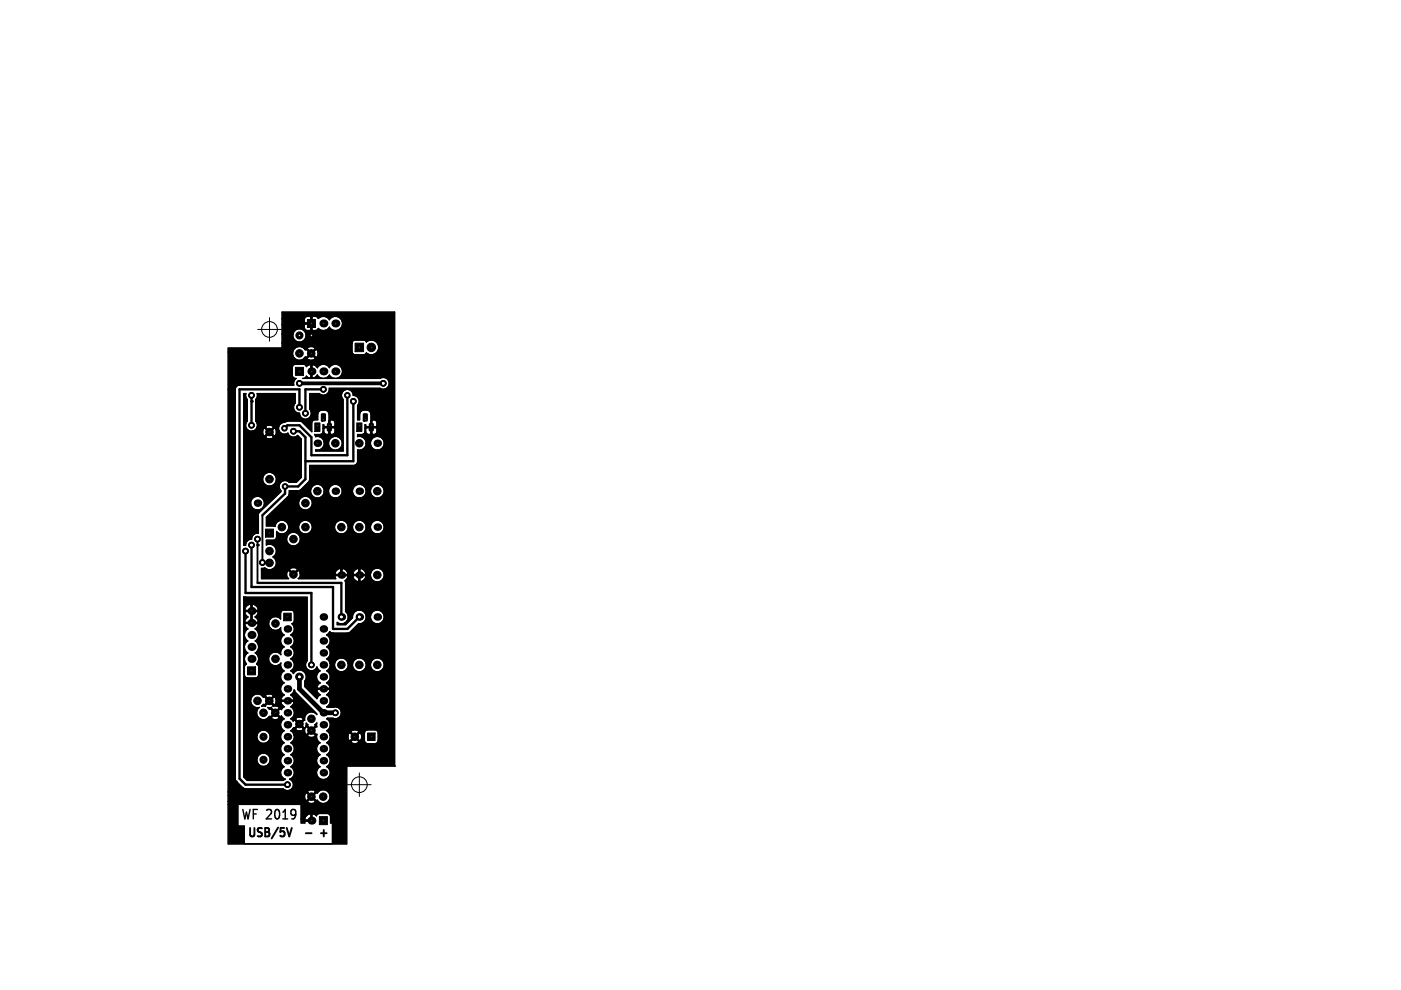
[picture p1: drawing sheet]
<svg xmlns="http://www.w3.org/2000/svg" width="297mm" height="210mm" viewBox="0 0 297 210" stroke-linecap="round" stroke-linejoin="round" font-family="sans-serif">
<path d="M51.5 171.6l.4 2 .4-1.4 .3 1.4 .4-2M53.7 172.6h.6M54.6 171.6h-.9v2M56.5 171.8l.3-.2h.4l.3 .2 .1 .4-.1 .3-1 1.1h1.1M58.5 171.7l.4-.1a1.34 1.34 0 0 1 0 2h-.2a1.43 1.43 0 0 1-.2-1.9zM60 173.6h1M60 172.2l.5-.6v2M62.7 172.5l-.3 .4h-.4l-.3-.4 .2-.8 .5-.1 .2 .2a1.39 1.39 0 0 1-.4 1.8h-.3" fill="none" stroke="#000" stroke-width=".3"/>
<path d="M54.6 114.3v9.3M55.6 109.3v10M53 175.5v1.5l.3 .3h.5l.1-.3v-1.5M55.5 175.6l-.6-.1-.2 .2v.5l.7 .4 .1 .4-.3 .3h-.6M56.2 175.5h.6l.2 .2 .1 .4-.3 .3a.49 .49 0 0 1 .4 .4 .49 .49 0 0 1-.4 .5h-.6zM56.2 176.4h.6M59 175.5l-1.4 2.3M60.3 175.5h-.8l-.1 .9 .3-.2 .5 .1 .1 .3v.6l-.3 .1-.6-.1M60.8 175.5l.5 1.8 .6-1.8M64.8 176.7h1.3M68 176.7h1.3M68.6 176v1.3" fill="none" stroke="#000" stroke-width=".4"/>
<g fill="none" stroke="#000" stroke-width=".21">
<path d="M54.6 69.9h5M57.1 67.4v5M73.7 166.4h5M76.2 163.9v5"/>
<circle cx="57.1" cy="69.9" r="1.67"/>
<circle cx="76.2" cy="166.4" r="1.67"/>
</g>
<path d="M63.5 143.5v2.6l5.1 5h2.5" fill="none" stroke="#000" stroke-width="1"/>
<g fill="#000" stroke="#000" stroke-width=".21">
<path d="M66.7 89.7h1.1v1.8h-1.1z" fill-rule="evenodd"/>
<path d="M48.4 73.8h11.3l.1-.1v-.9h14.8v1.8a.65 .65 0 0 0 .7 .6h1.8l.6-.4 .2 .2a1.56 1.56 0 0 0 2.1-.3 1.56 1.56 0 0 0-.2-2.2 1.56 1.56 0 0 0-2.1 0l-.6-.4h-1.8l-.5 .2-.2 .5h-14.8v-2h2.3a1.41 1.41 0 0 0 1.7 1.7 1.41 1.41 0 0 0 .9-2.2 1.41 1.41 0 0 0-2.4 0l-.2 .5h-2.3v-1.9h4.7v.7l.3 .4 .9 .1 .2-.2v-1.2h-1.2l-.2 .2h-4.7v-1.3h4.7v.7l.2 .2h1.2v-1.2h.3v2.6l.1 .2h.7l.5-.4a1.51 1.51 0 0 0 2.3-.3 1.5 1.5 0 0 0 2.3 .3 1.5 1.5 0 0 0 0-2.3 1.5 1.5 0 0 0-2.3 .4 1.51 1.51 0 0 0-2.3-.3l-.5-.4h-.7l-.1 .2-1.2-.2-.5 .5h-4.7v-1.4h23.9v96.2l-10.2 .1v16.4h-25.1v-8.3h2v4.5h1.4v3.8h18.7v-4.4h-.4l-.1-1.6-.3-.4h-2l-.4 .2-.2 .3-.7-.5-.2 .2v1.4h-1.5v.4h-.9v-.9h.8l.1 .3h1.2v-1.2l-.2-.2-.9 .6-.2 .5h-.8v-3h-15.4v-.7h16.8l.1 .3a1.05 1.05 0 0 0 1.6-.3l-.9-.8-.8 .8h-16.8v-1.2h16.2l.2 1h.2l.8-.8h.4l.8 .8h.3a1.46 1.46 0 0 0 2.2 .3 1.46 1.46 0 0 0 0-2.2 1.46 1.46 0 0 0-2.2 .4l-.3-.1-.8 .8h-.4l-.8-.8-.2 .1-.2 .5h-16.2v-.8h16.8l.8 .8 .9-.8a.97 .97 0 0 0-1.7 0h-16.8v-85.3h1.5v82.5l.2 .6 1.6 1.5 8.4 .1 .1 .1a1.25 1.25 0 0 0 1.9-.4 1.25 1.25 0 0 0-.7-1.8 1.43 1.43 0 0 0 1-1.2 1.43 1.43 0 0 0-.8-1.4 1.42 1.42 0 0 0 .8-1.3 1.42 1.42 0 0 0-.8-1.3 1.42 1.42 0 0 0 .8-1.2 1.42 1.42 0 0 0-.8-1.3 1.35 1.35 0 0 0 .7-1.6h2.9l.1 .3a1.05 1.05 0 0 0 1.6-.3l-.9-.8-.8 .8h-2.9l-.3-.7-.4-.3 .5-.4h.6v.3a1.05 1.05 0 0 0 1.6-.3l-.8-.8-.8 .8h-.6l1.2-1-.8-.8-.3 .2-.4-.4h.9l.8 .8 .8-.8a.97 .97 0 0 0-1.6 0l-1.1-.1a1.43 1.43 0 0 0 .8-1.3 1.43 1.43 0 0 0-.8-1.3l.6-.5 .1-.4-.1-.2h-2.5l-.1 .2 .1 .4 .6 .5-.6 .7-.3-.2-.9 .8 .9 .9 .3-.2 .6 .6-.4 .2a1.44 1.44 0 0 0 .4 2.3 1.42 1.42 0 0 0-.8 1.3 1.42 1.42 0 0 0 .8 1.3 1.42 1.42 0 0 0-.8 1.3 1.42 1.42 0 0 0 .8 1.2 1.42 1.42 0 0 0-.8 1.3 1.42 1.42 0 0 0 .8 1.3 1.43 1.43 0 0 0-.8 1.4 1.43 1.43 0 0 0 1 1.2l-.4 .3h-7.7l-.7-.8v-3.9h2.8a1.41 1.41 0 0 0 1.6 1.7 1.41 1.41 0 0 0 .9-2.2 1.41 1.41 0 0 0-2.3 0l-.2 .5h-2.8v-4.9h2.8a1.41 1.41 0 0 0 1.6 1.7 1.41 1.41 0 0 0 .9-2.2 1.41 1.41 0 0 0-2.3 0l-.2 .5h-2.8v-7.6h1.5a1.44 1.44 0 0 0 1.8 1.7 1.44 1.44 0 0 0-.2 2.1 1.44 1.44 0 0 0 2.1 0h.6l.1 .3a1.05 1.05 0 0 0 1.6-.3l-.8-.8-.9 .8h-.6l.2-.2 .3 .1 .8-.9-.8-.8-.3 .1-.3-.4h.8l-.1 .1 .9 .9 .8-.9-.1-.2-.5-.2-.7 .1v-.2l-.8-.8-.8 .8v.2l-.8-.1 .3-.4 .3 .1 .8-.8h.4l.8 .8 .2-.1a1.05 1.05 0 0 0-.2-1.5l-.8 .8h-.4l-.8-.8h-.3l-.2-.2h.7l.8 .8 .8-.8a.97 .97 0 0 0-1.6 0h-.7l-.2-.2a1.46 1.46 0 0 0-2.2 .9h-1.5v-13.7h.1l.1 .6 .4 .5 .3 .2a1.46 1.46 0 0 0 0 2.5 1.48 1.48 0 0 0-.3 2.4l-.3 .1-.2 .5 .1 1.9 .6 .4h1.7a.65 .65 0 0 0 .6-.6v-1.7l-.4-.6a1.48 1.48 0 0 0-.3-2.4 1.46 1.46 0 0 0 0-2.5 1.46 1.46 0 0 0 0-2.6l.5-.5 .2-.4-.2-.2h-2.6l-.1 .2 .2 .4 .5 .5-.3 .2-.4 .5-.1 .6h-.1v-4.7h.2l.2 .4 .5 .5-.5 .5-.2 .4 .1 .3h1.2v-2.3h.3v2.3l3.5-.1v.6a1.45 1.45 0 0 0 1.1 1.1 1.45 1.45 0 0 0 1.4-.5 1.34 1.34 0 0 0 .8 1.5 1.42 1.42 0 0 0-.8 1.3 1.42 1.42 0 0 0 .8 1.3 1.37 1.37 0 0 0-.7 1.6 1.46 1.46 0 0 0-2.2-.2 1.46 1.46 0 0 0 0 2.2 1.46 1.46 0 0 0 2.2-.2 1.37 1.37 0 0 0 .7 1.6 1.42 1.42 0 0 0-.8 1.3 1.42 1.42 0 0 0 .8 1.3 1.43 1.43 0 0 0-.8 1.3 1.43 1.43 0 0 0 .8 1.2l-.6 .6-.1 .3 .1 .3h2.5l.1-.3-.1-.3-.6-.6 .4-.2 .4-.8 .3 .6 4.4 4.4 .1 .2-.4-.3a1.46 1.46 0 0 0-1.6 0 1.46 1.46 0 0 0-.6 1.5l-.9 .8 .8 .8h.2a1 1 0 0 0 .3 1.4l.8-.8-.8-.8h-.2l.1-.8 .4 .3-.1 .3 .8 .8 .9-.8-.1-.3 .4-.3v.8h-.2l-.8 .8 .8 .8h.2l-.1 .5 .1 .6 .7 .7-.4 .2a1.44 1.44 0 0 0 .4 2.3 1.42 1.42 0 0 0-.8 1.3 1.42 1.42 0 0 0 .8 1.3 1.44 1.44 0 0 0-.4 2.1 1.44 1.44 0 0 0 2.2 0 1.44 1.44 0 0 0-.5-2.1 1.42 1.42 0 0 0 .8-1.3 1.42 1.42 0 0 0-.8-1.3 1.42 1.42 0 0 0 .8-1.2 1.42 1.42 0 0 0-.8-1.3l.4-.3h4.8l.1 .3a1.05 1.05 0 0 0 1.6-.3l-.9-.8-.8 .8h-4.8l.3-.4 .1-.8h3.8l.2 1h.2l.8-.8h.4l.8 .8h.3a1.12 1.12 0 0 0-.2-1.6h1v1.6a.65 .65 0 0 0 .6 .7h1.6l.5-.2 .2-.5v-1.6a.65 .65 0 0 0-.7-.6h-1.8l-.4 .6h-1.1l-.8 .8h-.4l-.8-.8-.2 .1-.2 .5h-3.8l-.4-.8h4.8l.8 .8 .9-.8a.97 .97 0 0 0-1.7 0h-4.8l-.4-.3 .4-.2a1.44 1.44 0 0 0-.4-2.3l.3-.1h1.1a1.24 1.24 0 0 0 1.8-1.2 1.24 1.24 0 0 0-1.8-1.1h-1.1l-.3-.1a1.43 1.43 0 0 0 .8-1.3 1.43 1.43 0 0 0-.8-1.3l.6-.5 .2-.4-.2-.2h-2.5l-.1 .2 .1 .4 .6 .5-.4 .3-.3 .5-2.6-2.5v-1.2a1.45 1.45 0 0 0-.3-2.1 1.45 1.45 0 0 0-2.1 .5l-.6-.6a1.42 1.42 0 0 0 .8-1.2 1.42 1.42 0 0 0-.8-1.3 1.42 1.42 0 0 0 .8-1.3 1.42 1.42 0 0 0-.8-1.2 1.42 1.42 0 0 0 .8-1.3 1.42 1.42 0 0 0-.8-1.3 1.42 1.42 0 0 0 .3-2.4l.3-.1 .2-.5-.1-1.8-.6-.4h-1.6a.65 .65 0 0 0-.6 .6v1.3l-.3-.3a1.46 1.46 0 0 0-2.2 .9h-2.3l.1-.2-.2-.4-.6-.5 .6-.5 .2-.4-.2-.2h-2.6l-.1 .2h-.2v-.7h.2l.1 .2h1.2v-1.2h.3v1.2h1.1a1.08 1.08 0 0 0-1.4-1.2 1.12 1.12 0 0 0-1.3 1h-.2v-2.7l13.4 .1v13.5a1.24 1.24 0 0 0 .3 1.9 1.24 1.24 0 0 0 1.8-.6l.3 .6 .4 .2-.4 .3a1.44 1.44 0 0 0 .4 2.3l-.6 .5-.1 .4 .1 .2h2.5l.2-.2-.2-.4-.6-.5 .4-.3a1.44 1.44 0 0 0-.4-2.3 1.35 1.35 0 0 0 .8-1.5h.9v.6a1.46 1.46 0 0 0 1.8 1.1 1.46 1.46 0 0 0 1.1-1.7h1v.6a1.46 1.46 0 0 0 1.7 1.1 1.46 1.46 0 0 0 1.1-1.7h1v.6a1.46 1.46 0 0 0 2.2 .9 1.46 1.46 0 0 0 0-2.4 1.46 1.46 0 0 0-2.2 .9h-1l-.2-.5a1.46 1.46 0 0 0-1.5-.7 1.46 1.46 0 0 0-1.1 1.2h-1l-.2-.5a1.46 1.46 0 0 0-1.5-.7 1.46 1.46 0 0 0-1.2 1.2h-.9l-.4-.8-.4-.2a1.42 1.42 0 0 0 .8-1.3 1.42 1.42 0 0 0-.8-1.2 1.42 1.42 0 0 0 .8-1.3 1.42 1.42 0 0 0-.8-1.3l.7-.7 .7 .4 3.4-.1 2-2h.3a1.42 1.42 0 0 0 1.3-1.4h.9l.1 .6a1.46 1.46 0 0 0 2.4 .4 1.46 1.46 0 0 0-.4-2.3 1.46 1.46 0 0 0-2.1 1.3h-.9l-.1-.5a1.45 1.45 0 0 0-1.7-.9 1.45 1.45 0 0 0-1 1.6l-1.5 1.5h-1.8v-.6l.3 .3a1.45 1.45 0 0 0 1.8-.6 1.45 1.45 0 0 0-.3-1.9v-6.1l-.2-.5 .4-.3 .3-.5h1l.2 .5 .8 .5 .3-.1v-1.2h.2v1.2a1.02 1.02 0 0 0 1.3-.9l-.1-.3h-2.6l-.1 .3h-1l-.2-.3h-2.5l-.1 .3 .2 .4-8-.1h.3l.1-1h7.4l.1 .2h1.1v-1.1h.3v1.1h1.1l.2-.2h1l.1 .2h1.2v-1.1h.2v1.1l2.3-.2a1.46 1.46 0 0 0 1.7 1.8 1.46 1.46 0 0 0 .9-2.3 1.46 1.46 0 0 0-2.4 0l-.2 .5h-1.1a1.1 1.1 0 0 0-1.4-.9 1.02 1.02 0 0 0-1.3 .9h-1l-.3-.5-.4-.4-.4-.2-.5 .2a1.02 1.02 0 0 0-1.2 .9h-7.4l-.1-.6h-.3l-1 1-1-1a.97 .97 0 0 0 0 1.6l-5.8 .1v-1.9h6l.8 .8 .8-.8a.97 .97 0 0 0-1.6 0h-6v-.3l.8-.1a1.44 1.44 0 0 0 2.1-.2 1.44 1.44 0 0 0-.4-2.1 1.44 1.44 0 0 0 .5-2 1.44 1.44 0 0 0-1.9-.5v-1.1h1.7l.4-.5h2.2v.6a1.46 1.46 0 0 0 2.2 .9 1.46 1.46 0 0 0 0-2.4 1.46 1.46 0 0 0-2.2 .9h-2.2v-1.3l.3 .3a1.46 1.46 0 0 0 1.7 0 1.46 1.46 0 0 0 .6-1.5h2.1v.5a1.46 1.46 0 0 0 1.7 1.2 1.46 1.46 0 0 0 1.2-1.7h4.7v.5a1.46 1.46 0 0 0 1.8 1.2 1.46 1.46 0 0 0 1.1-1.7h1v.5a1.45 1.45 0 0 0 1.5 1.2 1.45 1.45 0 0 0 1.3-1.4h.9l.1 .5a1.46 1.46 0 0 0 2.4 .5 1.46 1.46 0 0 0-.4-2.4 1.46 1.46 0 0 0-2.1 1.4h-.9v-.3a1.46 1.46 0 0 0-1.4-1.2 1.46 1.46 0 0 0-1.4 1.2h-1l-.2-.6a1.46 1.46 0 0 0-1.5-.6 1.46 1.46 0 0 0-1.2 1.2h-4.7l-.2-.6a1.46 1.46 0 0 0-1.5-.6 1.46 1.46 0 0 0-1.2 1.2h-2.1l-.2-.6a1.45 1.45 0 0 0-1.6-.6 1.45 1.45 0 0 0-1.1 1.3l-1.8-.1v-1.8l3.4-3.3h3.4a1.46 1.46 0 0 0 1.7 1.7 1.46 1.46 0 0 0 1-2.2 1.46 1.46 0 0 0-2.5 0l-.2 .5h-3.4l1.4-1.4v-1l4.6-.1a1.45 1.45 0 0 0 1.2 1.7 1.45 1.45 0 0 0 1.6-1.5h.9l.2 .6a1.47 1.47 0 0 0 1.6 .9 1.47 1.47 0 0 0 1.2-1.5h2.1l.1 .6a1.45 1.45 0 0 0 1.8 .8 1.45 1.45 0 0 0 1-1.6h1v.5a1.46 1.46 0 0 0 2.2 1 1.46 1.46 0 0 0 0-2.5 1.46 1.46 0 0 0-2.2 1h-1l-.1-.3a1.47 1.47 0 0 0-1.6-.9 1.47 1.47 0 0 0-1.2 1.4h-2.1l-.1-.5a1.47 1.47 0 0 0-1.7-.9 1.47 1.47 0 0 0-1.2 1.4h-.9v-.2a1.46 1.46 0 0 0-1.4-1.2 1.46 1.46 0 0 0-1.4 1.2h-2.2l1.9-2v-3.2h9.3a.87 .87 0 0 0 .9-1v-2.3h.1a1.43 1.43 0 0 0 1.7-1.4h.9l.1 .5a1.46 1.46 0 0 0 2.4 .5 1.46 1.46 0 0 0-.4-2.4 1.46 1.46 0 0 0-2.1 1.4h-.9v-.3a1.44 1.44 0 0 0-1.8-1.1v-.5h.9a.65 .65 0 0 0 .7-.6v-.6h.1l.1 .9 .4 .3h.4l.2-.2v-1.2h.3v1.2l.1 .2a.7 .7 0 0 0 .9-.5v-.7l-.1-.2h-2.1l-.3 .2v-.9h.1l.2 .4h.9v-1.2h.3v1.2h.9l.1-.1v-.8l-.3-.4-.6-.1-.4 .2v-1.7a1.28 1.28 0 0 0-1.3-.6 1.28 1.28 0 0 0-1 1v1.1h-.5v-3l.2-.2a1.24 1.24 0 0 0 0-1.3 1.24 1.24 0 0 0-1.1-.6 1.24 1.24 0 0 0-1.7-1.3 1.24 1.24 0 0 0-.4 2.1v10.9h-5.9v-.2h.3a1.4 1.4 0 0 0 1.5-1.7h1v.6a1.46 1.46 0 0 0 2.2 .9 1.46 1.46 0 0 0 0-2.4 1.46 1.46 0 0 0-2.2 .9h-1l-.1-.3a1.41 1.41 0 0 0-1.7-.8l-.2-.5h1.1a.65 .65 0 0 0 .7-.6v-.6h.2v.9l.5 .3h.4l.1-.2v-1.2h.3v1.2l.1 .2a.7 .7 0 0 0 .9-.5v-.7l-.1-.2h-2.1l-.3 .2v-.9h.2l.1 .4h.9v-1.2h.3v1.2h.9l.1-.1v-.8l-.3-.4-.6-.1-.4 .2v-1.7a1.28 1.28 0 0 0-1.3-.6 1.28 1.28 0 0 0-1 1v1.1h-.7a.65 .65 0 0 0-.6 .7v1.8l-2.3-2.2h-2.9l-.6 .2a1.26 1.26 0 0 0-1.2 1.7 1.26 1.26 0 0 0 1.9 .6 1.24 1.24 0 0 0 2.1 .5l.8 .8v8.1l-1.1 1.1h-1.5l-.2-.2a1.25 1.25 0 0 0-1.6 .2 1.25 1.25 0 0 0 .1 1.7v.3l-4.8 4.6v4.2h-.4a1.21 1.21 0 0 0-1 1.2 1.18 1.18 0 0 0-1.3 1.3l-.4 .1v-9h1.4a1.46 1.46 0 0 0 2.1 1.3 1.46 1.46 0 0 0 .4-2.4 1.46 1.46 0 0 0-2.4 .5l-.1 .6h-1.4v-5.4h4a1.46 1.46 0 0 0 1.7 1.7 1.46 1.46 0 0 0 1-2.2 1.46 1.46 0 0 0-2.5 0l-.2 .5h-4v-8.7h4.6a.97 .97 0 0 0 1.7 0l-.9-.8-.8 .8h-4.6v-9.2h.4v.7l.3 .6v4.6l-.1 .2a1.25 1.25 0 0 0 0 1.4 1.25 1.25 0 0 0 1.3 .5h2.1l.2 1h.2l.9-.8h.3l.8 .8h.3a1.05 1.05 0 0 0-.3-1.6l-.8 .8h-.3l-.9-.8h-.2l-.2 .6h-2.1l.4-.2 .5-.6h1.8l.8 .8 .9-.8a.97 .97 0 0 0-1.7 0h-1.8l.1-.7-.4-.6v-4.6l.4-.6-.1-.7h8.1v2.1l-.2 .2a1.24 1.24 0 0 0 0 1.3 1.24 1.24 0 0 0 1.1 .6 1.24 1.24 0 0 0 1.7 1.2 1.24 1.24 0 0 0 .4-2v-3.4h2.1a1.24 1.24 0 0 0 1.5 .3 1.24 1.24 0 0 0 .6-1.4h10.8a1.26 1.26 0 0 0 1.9-1 1.26 1.26 0 0 0-1.9-1.1h-16.4h.4l.4-.5 .7 .5 .2-.1v-2.7h.3v2.7l.2 .1 .4-.2 .5-.5 .2 .3a1.51 1.51 0 0 0 2.3-.3 1.5 1.5 0 0 0 2.3 .4 1.5 1.5 0 0 0 0-2.3 1.5 1.5 0 0 0-2.3 .4 1.48 1.48 0 0 0-2.5 0l-.5-.5-.4-.2-.2 .1a.86 .86 0 0 0-1.2 .3l-.2-.3-.5-.2-1.9 .1-.4 .6v1.7a.67 .67 0 0 0 .8 .6 1.2 1.2 0 0 0-.5 1.5l-11.5-.1-.7 .3-.2 .7h-1.5v-8h13.7a1.44 1.44 0 0 0 .7 1.6 1.44 1.44 0 0 0 1.7-.3h.7v.3a1.05 1.05 0 0 0 1.6-.3l-.8-.8-.8 .8h-.7l.2-.2 .3 .1 .8-.9h.4l.8 .9a.97 .97 0 0 0 0-1.7l-.8 .8h-.4l-.8-.8-.3 .1-.2-.3h.7l.8 .9 .8-.9a.97 .97 0 0 0-1.6 0h-.7l-.2-.2a1.46 1.46 0 0 0-2.2 .9h-13.7z" fill-rule="evenodd"/>
<circle cx="63.5" cy="71.1" r=".75"/>
<circle cx="66" cy="71.1" r=".75"/>
<circle cx="53.3" cy="90.2" r=".6"/>
<circle cx="53.3" cy="83.8" r=".6"/>
<circle cx="60.3" cy="90.8" r=".6"/>
<circle cx="62.2" cy="91.4" r=".6"/>
<circle cx="63.5" cy="81.3" r=".6"/>
<circle cx="63.5" cy="86.4" r=".6"/>
<circle cx="64.8" cy="87.6" r=".6"/>
<circle cx="68.6" cy="82.6" r=".6"/>
<circle cx="73.6" cy="83.8" r=".6"/>
<circle cx="74.9" cy="85.1" r=".6"/>
<circle cx="81.3" cy="81.3" r=".6"/>
<circle cx="52.1" cy="116.8" r=".6"/>
<circle cx="53.3" cy="115.6" r=".6"/>
<circle cx="54.6" cy="114.3" r=".6"/>
<circle cx="55.6" cy="119.3" r=".6"/>
<circle cx="60.4" cy="103.1" r=".6"/>
<circle cx="72.4" cy="130.8" r=".6"/>
<circle cx="76.2" cy="130.8" r=".6"/>
<circle cx="63.5" cy="143.5" r=".6"/>
<circle cx="66" cy="141" r=".6"/>
<circle cx="71.1" cy="151.1" r=".6"/>
<circle cx="60.9" cy="166.4" r=".6"/>
</g>
<path d="M63.5 81.3h17.8" fill="none" stroke="#000" stroke-width=".8"/>
<g fill="#000">
<circle cx="53.3" cy="85.1" r=".25"/>
<circle cx="62.2" cy="91.4" r=".25"/>
<circle cx="73.6" cy="83.8" r=".25"/>
<circle cx="53.3" cy="115.6" r=".25"/>
<circle cx="54.6" cy="115.6" r=".25"/>
<circle cx="55.6" cy="119.3" r=".25"/>
<circle cx="66" cy="141" r=".25"/>
<circle cx="60.9" cy="166.4" r=".25"/>
</g>
<path d="M53.3 83.8v6.4M62.2 91.4h1.3l1.3 1.3v8.9l-1.6 1.5h-2.8v1.5l-4.8 4.7M63.5 86.4v-3.8h-12.7v82.5l1.3 1.3h8.8M68.6 82.6h-3.8v5M73.6 83.8v12.7h-7.6v-3.8l-2.5-2.5h-2.6l-.6 .6M74.9 85.1v12.7h-10.1M52.1 116.8v8.9h13.9v15.3M53.3 115.6v8.9h17.3v8.9h3l2.6-2.6M54.6 123.6h17.8v7.2" fill="none" stroke="#000" stroke-width=".5"/>
<g fill="none" stroke="#000" stroke-width=".25">
<path d="M48.4 74.6h13.7M59.8 73.7l-11.4 .1v105.1h25.1v-16.4l10.2-.1M59.8 73.7h.1M59.8 73.7v-7.5h23.9v96.2M59.8 72.8h14.8M59.8 70.8h2.3M59.8 68.9h4.7M59.8 67.6h4.7M62.1 74.6a1.46 1.46 0 0 0 .9 1.7 1.46 1.46 0 0 0 1.7-.6M62.1 74.6a1.45 1.45 0 0 1 1.1-1.1 1.45 1.45 0 0 1 1.5 .7l.3-.1 .8 .8M64.5 75.9h.7M64.5 73.9h.7"/>
<path d="M64.5 68.9l.2-.2h1.2v1.2l-.2 .2-.9-.1-.3-.4zM64.7 75.7h.1M65.2 75.9l.8-.8 .8 .8a1.05 1.05 0 0 1-1.6 .3zM65.2 73.7a1.1 1.1 0 0 1 1.6 .2l-.8 .9-.8-.9zM65.8 74.9l-.8 .9-.3-.1M65.8 74.9h.4M65.9 78.9h.1M65.9 78.6h.1M65.9 67.3v1.2h-1.2l-.2-.2v-.7M65.9 77.4v2.7l-.2 .1-.7-.5-.2 .3-.5 .2M65.9 77.4l-.2-.1-.7 .4-.4-.4-2-.1a.65 .65 0 0 0-.6 .7v1.7a.67 .67 0 0 0 .8 .6 1.2 1.2 0 0 0-.5 1.5h-11.6a.88 .88 0 0 0-.8 .9M65.9 77.4h.3"/>
<path d="M65.9 67.3h.3M65.9 67.3l-.2-.2h-.7l-.5 .5M66.2 67.3v2.6l.1 .2h.7l.5-.5M66.2 77.4v2.7l.2 .1 .4-.2 .5-.5 .7 .6 .4 .1M66.2 77.4l.2-.1 .4 .2 .5 .5a1.48 1.48 0 0 1 2.5 0 1.5 1.5 0 0 1 2.6-.1 1.5 1.5 0 0 1-1.1 2.3M66.2 78.9h.1M66.2 78.6h.1M66.2 68.7h.1M66.2 67.3l.1-.2h.7l.5 .4M66.2 68.5h.1M66.2 74.9l.8-.8a1.05 1.05 0 0 1 .2 1.6l-.2 .1zM67.5 69.6v.1"/>
<path d="M67.5 67.5a1.51 1.51 0 0 1 2.3 .3 1.5 1.5 0 0 1 2.3-.4 1.5 1.5 0 0 1 0 2.3 1.5 1.5 0 0 1-2.3-.3 1.51 1.51 0 0 1-2.3 .3M67.5 67.5h.1M74.6 72.8v1.8a.65 .65 0 0 0 .7 .6h1.8l.6-.4M77.7 72.5h.1M77.7 72.5l-.6-.4h-1.8a.65 .65 0 0 0-.7 .7M77.7 72.5a1.55 1.55 0 0 1 2.2 .1 1.55 1.55 0 0 1 0 2.1 1.55 1.55 0 0 1-2.2 .1M77.7 74.8h.1M48.4 82.6h1.5M49.9 82.6v82.5l.2 .6 1.6 1.5 8.4 .1a1.24 1.24 0 0 0 1.9-.3 1.24 1.24 0 0 0-.6-1.8 1.43 1.43 0 0 0 1-1.2 1.43 1.43 0 0 0-.8-1.4 1.42 1.42 0 0 0 .8-1.3 1.42 1.42 0 0 0-.8-1.3 1.42 1.42 0 0 0 .8-1.2 1.42 1.42 0 0 0-.8-1.3 1.42 1.42 0 0 0 .8-1.3 1.42 1.42 0 0 0-.8-1.3l1.7-1.4-.8-.8-.3 .2-.6-.5a1.43 1.43 0 0 0 .8-1.3 1.43 1.43 0 0 0-.8-1.3l.6-.5 .1-.4-.1-.2h-2.5l-.1 .2 .1 .4 .6 .5-.6 .7-.3-.2-.9 .8 .9 .9 .3-.2 .6 .6a1.42 1.42 0 0 0-.8 1.3 1.42 1.42 0 0 0 .8 1.2 1.42 1.42 0 0 0-.8 1.3 1.42 1.42 0 0 0 .8 1.3 1.42 1.42 0 0 0-.8 1.3 1.42 1.42 0 0 0 .8 1.2 1.42 1.42 0 0 0-.8 1.3 1.42 1.42 0 0 0 .8 1.3 1.43 1.43 0 0 0-.8 1.4 1.43 1.43 0 0 0 1 1.2l-.4 .3h-7.7l-.7-.8v-38.2l13.4 .1v13.5a1.24 1.24 0 0 0 .3 1.9 1.24 1.24 0 0 0 1.8-.6l.3 .6 .4 .2a1.43 1.43 0 0 0-.8 1.3 1.43 1.43 0 0 0 .8 1.3l-.6 .5-.1 .4 .1 .2h2.5l.2-.2-.2-.4-.6-.5a1.43 1.43 0 0 0 .8-1.3 1.43 1.43 0 0 0-.8-1.3 1.42 1.42 0 0 0 .8-1.2 1.42 1.42 0 0 0-.8-1.3 1.42 1.42 0 0 0 .8-1.3 1.42 1.42 0 0 0-.8-1.2 1.42 1.42 0 0 0 .8-1.3 1.42 1.42 0 0 0-.8-1.3l.7-.7 .7 .4 3.4-.1 2-2a1.42 1.42 0 0 0 1.6-1.4M51.7 92.6h4.6M54.5 90.6h1.8M55.7 91.4h-2.6a1.24 1.24 0 0 1-.7-2.1v-4.6a1.12 1.12 0 0 1-.3-1.3h-.4v32.3l.4-.1a1.18 1.18 0 0 1 1.3-1.3 1.21 1.21 0 0 1 1.4-1.2v-3.5"/>
<path d="M55.7 91.4l.2-.6h.2l.9 .8M55.7 91.4l.2 1h.2l.9-.8M56.3 92.6l.8-.8 .9 .8a1.05 1.05 0 0 1-1.6 .3zM56.4 90.3a1.1 1.1 0 0 1 1.6 .3l-.9 .8-.8-.8zM57 91.6h.3M57.3 91.6l.8-.8a1.05 1.05 0 0 1 .3 1.6h-.3zM60.4 89.5h.1M60.9 89.3h.1M63.6 89.3h.1M64.2 80.2h16.4M64.2 80.2h.1M68.5 90.9h.2"/>
<path d="M68.7 93.7h1M68.7 80.2l.4-.1 .7-.6 .7 .6 .5 .1M69.7 90.7v1.2l-.1 .2a.7 .7 0 0 1-.9-.5v-.7M69.7 89.2h.3M70 90.7v1.2l.1 .2a.7 .7 0 0 0 .9-.5v-.7l-.1-.2h-2.1l-.1 .2M70.1 89a.7 .7 0 0 1 .9 .5v.8l-.1 .1h-.9v-1.2zM77.4 90.9h.1M77.6 94h.9M78.6 90.7v1.2l-.2 .2a.7 .7 0 0 1-.9-.5v-.7M78.6 89.2h.3M78.9 90.7v1.2l.1 .2a.7 .7 0 0 0 .9-.5v-.7l-.1-.2h-2.1l-.2 .2M78.9 89.2l.1-.2a.7 .7 0 0 1 .9 .5v.8l-.1 .1h-.9z"/>
<path d="M80.6 82.3h-10.8a1.24 1.24 0 0 1-.6 1.4 1.24 1.24 0 0 1-1.5-.3h-2.1v3.4a1.24 1.24 0 0 1-.4 2 1.24 1.24 0 0 1-1.7-1.2 1.22 1.22 0 0 1-1.2-.7 1.22 1.22 0 0 1 .3-1.4v-2.1h-8.1a1.12 1.12 0 0 1-.3 1.3v4.6a1.24 1.24 0 0 1-.6 2.1M80.6 82.3h.1M80.6 80.2a1.26 1.26 0 0 1 1.9 1.1 1.26 1.26 0 0 1-1.9 1M80.6 80.2h.1M51.7 106.7h1.4M51.7 101.3h4M54.8 109.6h.1M58.6 114h2.2M59.9 106.4h3.4M61.2 111.5a1.45 1.45 0 0 1-.8 1.6 1.45 1.45 0 0 1-1.8-.4v1.2a.65 .65 0 0 1-.6 .6h-1.5v1.1a1.44 1.44 0 0 1 1.9 .5 1.44 1.44 0 0 1-.5 2 1.45 1.45 0 0 1 .7 1.5 1.45 1.45 0 0 1-1.2 1.2M61.2 111.5h2.1M61.3 105l-4.8 4.7v1.8l1.8 .1a1.45 1.45 0 0 1 1.4-1.3 1.45 1.45 0 0 1 1.5 1.2"/>
<path d="M61.3 105v-1h2.3l1.8-1.8 .3-.6-.1-2.9h9.2a.87 .87 0 0 0 1-1v-2.3a1.45 1.45 0 0 0 1.8-1.4 1.45 1.45 0 0 0-1.8-1.4v-.5h.9a.65 .65 0 0 0 .7-.6v-1.5h.1l.2 .4h.9v-1a2.63 2.63 0 0 0-.2-2.2 1.32 1.32 0 0 0-2.1 .7v1.1h-.5v-3a1.22 1.22 0 0 0 .3-1.4 1.22 1.22 0 0 0-1.2-.7 1.24 1.24 0 0 0-1.7-1.3 1.24 1.24 0 0 0-.4 2.1v10.9h-5.9v-.2a1.44 1.44 0 0 0 1.9-1.4 1.44 1.44 0 0 0-1.9-1.4l-.2-.5h1.1a.65 .65 0 0 0 .7-.6v-1.5h.2l.1 .4h.9v-1a2.63 2.63 0 0 0-.2-2.2 1.32 1.32 0 0 0-2.1 .7v1.1h-.7a.65 .65 0 0 0-.6 .7v1.8l-2.3-2.2h-2.9l-.6 .2a1.26 1.26 0 0 0-1.2 1.7 1.26 1.26 0 0 0 1.9 .6 1.24 1.24 0 0 0 2.1 .5l.8 .8v8.1l-1.1 1.1h-1.5a1.24 1.24 0 0 0-1.8-.1 1.24 1.24 0 0 0 .1 1.8v.3l-4.6 4.4-.3 .5 .1 .4M61.3 105h.1M63.3 104h.1M63.3 111.5a1.46 1.46 0 0 0 1.5 1.7 1.46 1.46 0 0 0 1.4-1.7M63.3 111.5a1.46 1.46 0 0 1 1.5-1.2 1.46 1.46 0 0 1 1.4 1.2M63.7 103.9h2.2M65.6 101.7h.1M66.2 111.5h4.7M68.7 104.1h.9M69.6 104.1a1.46 1.46 0 0 0 1.5 1.5 1.46 1.46 0 0 0 1.5-1.5M69.6 104.1a1.46 1.46 0 0 1 1.5-1.4 1.46 1.46 0 0 1 1.5 1.4M70.9 111.5a1.46 1.46 0 0 0 1.5 1.7 1.46 1.46 0 0 0 1.4-1.7"/>
<path d="M70.9 111.5a1.46 1.46 0 0 1 1.5-1.2 1.46 1.46 0 0 1 1.4 1.2M72.6 104.1h2.1M73.8 111.5h1M77.6 103.9h1M77.6 111.8h.9M51.7 134.6h.1M51.7 129.9h.2M51.7 129.2h.2M51.8 134.6l.1 .6 .7 .7a1.46 1.46 0 0 0 0 2.5 1.47 1.47 0 0 0-.3 2.4M51.8 134.6l.1-.6 .7-.7-.5-.5-.2-.4 .1-.2h2.6l.2 .2-.2 .4-.5 .5a1.46 1.46 0 0 1 0 2.6 1.46 1.46 0 0 1 0 2.5 1.47 1.47 0 0 1 .3 2.4M51.9 129.9l.1-.2h2.6l.2 .2-.2 .4-.6 .5 .6 .5 .2 .4-.2 .3M52 126.6h.1"/>
<path d="M53.2 128.2v1.2h-1.2l-.1-.2M53.2 129.7v2.3h-1.2l-.1-.3 .2-.4 .5-.5-.5-.5-.2-.4M53.2 128.2h.3M53.2 128.2a1.12 1.12 0 0 0-1.3 1M53.5 128.2a.99 .99 0 0 1 1.1 1.2h-1.1zM53.5 129.7v2.3l3.5-.1M55.4 120.8h6M56.9 120.8l-.7-.4-.8 .1v2.2l5.8-.1a1.05 1.05 0 0 1-.2-1.6h.2l1 1 1-1a1.05 1.05 0 0 1 .3 1.6h-.3l8 .1-.2-.4 .1-.3h2.5l.2 .3M57 131.9a1.44 1.44 0 0 1 1-1.1 1.44 1.44 0 0 1 1.5 .5v-1.3a.65 .65 0 0 1 .6-.6h1.6a.65 .65 0 0 1 .7 .6l-.1 1.9-.4 .3a1.42 1.42 0 0 1-.3 2.4 1.42 1.42 0 0 1 .8 1.3 1.42 1.42 0 0 1-.8 1.3 1.42 1.42 0 0 1 .8 1.2 1.42 1.42 0 0 1-.8 1.3 1.42 1.42 0 0 1 .8 1.3 1.42 1.42 0 0 1-.8 1.2l.6 .6a1.45 1.45 0 0 1 2.1-.5 1.45 1.45 0 0 1 .3 2.1v1.2l2.6 2.5 .3-.5 .4-.3-.6-.5-.1-.4 .1-.2h2.5l.2 .2-.2 .4-.6 .5a1.43 1.43 0 0 1 .8 1.3 1.43 1.43 0 0 1-.8 1.3l.3 .1h1.1a1.24 1.24 0 0 1 1.8 1.1 1.24 1.24 0 0 1-1.8 1.2h-1.1l-.3 .1a1.42 1.42 0 0 1 .8 1.3 1.42 1.42 0 0 1-.8 1.2l.4 .3M57 131.9a1.45 1.45 0 0 0 .8 1.6 1.45 1.45 0 0 0 1.7-.4 1.34 1.34 0 0 0 .8 1.5 1.42 1.42 0 0 0-.8 1.3 1.42 1.42 0 0 0 .8 1.3 1.37 1.37 0 0 0-.7 1.6 1.46 1.46 0 0 0-2.2-.2 1.46 1.46 0 0 0 0 2.2 1.46 1.46 0 0 0 2.2-.2 1.37 1.37 0 0 0 .7 1.6 1.42 1.42 0 0 0-.8 1.3 1.42 1.42 0 0 0 .8 1.3 1.43 1.43 0 0 0-.8 1.3 1.43 1.43 0 0 0 .8 1.2l-.6 .6-.1 .3 .1 .3h2.5l.1-.3-.1-.3-.6-.6 .4-.2 .4-.8v.2M61.5 120.5a1.1 1.1 0 0 1 1.5 .3l-.8 .8-.8-.8zM62 121.8h.1"/>
<path d="M62.4 121.8h.1M63.6 121.6h7.4M70.5 134.2h.1M72.2 120.7v1.1h-1.1l-.1-.2M72.2 122v.1M72.2 120.7h.3M72.2 120.7a1.02 1.02 0 0 0-1.2 .9M72.5 120.7v1.1h1.1l.2-.2M72.5 122v.1M72.5 120.7a1.02 1.02 0 0 1 1.3 .9M73.7 134.2h.1M73.8 122.3l-.3 .5-.4 .3 .2 .5v6.1a1.44 1.44 0 0 1 .2 2 1.44 1.44 0 0 1-2 .2v.6h1.8l1.5-1.5a1.45 1.45 0 0 1 1.3-1.6 1.45 1.45 0 0 1 1.5 1.4"/>
<path d="M73.8 122.3h1M73.8 121.6h1M76.1 122v1.2a1.02 1.02 0 0 1-1.3-.9M76.1 120.7v1.1h-1.2l-.1-.2M76.1 120.7h.2M76.1 120.7a1.02 1.02 0 0 0-1.3 .9M76.3 122v1.2a1.02 1.02 0 0 0 1.3-.9l-.1-.3h-2.6l-.1 .3M76.3 120.7a1.02 1.02 0 0 1 1.3 .9l-.1 .2h-1.2zM77.5 121.6h1.1M77.6 130.8h.9M51.7 155.9h2.8M51.7 148.3h1.5"/>
<path d="M52.3 140.8h.1M52.3 140.8l-.3 .1-.2 .5v1.7a.65 .65 0 0 0 .7 .6h1.7a.65 .65 0 0 0 .6-.6v-1.7l-.2-.5-.2-.1M53.2 148.3a1.44 1.44 0 0 0 1.8 1.7 1.45 1.45 0 0 0-.1 2.2 1.45 1.45 0 0 0 2.2-.3M53.2 148.3a1.45 1.45 0 0 1 1.1-1.2 1.45 1.45 0 0 1 1.5 .7h.3l.8 .8M54.4 140.8h.1M55.6 147.6h.7M56.3 147.3a1.1 1.1 0 0 1 1.6 .3l-.8 .8-.8-.8zM56.9 152.1h.6M56.9 148.6l-.8 .8-.3-.1-.3 .4 .8 .1v-.2l.8-.8 .8 .8v.2a1.01 1.01 0 0 1 1.3 .3l-.8 .9-.9-.9 .1-.1h-.8l.3 .4M56.9 148.6h.4M57.1 151.9h.1M57.1 150.4l.3-.1 .8 .8-.8 .9-.3-.1"/>
<path d="M57.1 150.4h.1M58.1 147.8a1.05 1.05 0 0 1 .2 1.5l-.2 .1-.8-.8zM58.4 151.3l.8 .8a1.05 1.05 0 0 1-1.6 .3l-.1-.3zM60.8 148.4v.1M60.8 148.7h.1M61.1 148.4v.1M61.1 148.7h.1M61.8 152.5h.9M62.1 154.5h.6M62.3 155.9h2.9M62.4 146.5h.1M62.4 146.5l4.7 4.8 .1 .2a1.45 1.45 0 0 0-1.8-.4 1.45 1.45 0 0 0-.8 1.6"/>
<path d="M62.7 152.3a1.1 1.1 0 0 1 1.6 .2l-.8 .8-.8-.8zM63.5 153.7l.8 .8a1.05 1.05 0 0 1-1.6 .3v-.3zM64.6 152.7h.1M64.6 152.7l-.9 .8 .8 .8h.2a1 1 0 0 0 .3 1.4l.8-.8-.8-.8h-.2l.1-.8 .4 .3-.1 .3 .8 .8 .9-.8-.1-.3M66 155.1l.9 .8a1.05 1.05 0 0 1-1.6 .3l-.1-.3zM66.8 153.6l.4-.3v.8h-.2l-.8 .8 .8 .8h.2a1.41 1.41 0 0 0 .7 1.8 1.42 1.42 0 0 0-.8 1.3 1.42 1.42 0 0 0 .8 1.2 1.42 1.42 0 0 0-.8 1.3 1.42 1.42 0 0 0 .8 1.3 1.44 1.44 0 0 0-.4 2.1 1.44 1.44 0 0 0 2.2 0 1.44 1.44 0 0 0-.5-2.1 1.42 1.42 0 0 0 .8-1.3 1.42 1.42 0 0 0-.8-1.3 1.42 1.42 0 0 0 .8-1.2 1.42 1.42 0 0 0-.8-1.3 1.43 1.43 0 0 0 .4-2.3M66.8 153.6h.1M68.4 145.9h.1M68.4 146.2h.1M68.7 145.9h.1M68.7 146.2h.1M69.6 157.2h4.8"/>
<path d="M69.6 155.2h4.8M70 140.7h.9M70 156h3.8M70.9 140.7a1.46 1.46 0 0 0 1.5 1.7 1.46 1.46 0 0 0 1.4-1.7M70.9 140.7a1.46 1.46 0 0 1 1.5-1.2 1.46 1.46 0 0 1 1.4 1.2M73.8 156l.2 1h.2l.8-.8M73.8 156l.2-.5 .2-.1 .8 .8M73.8 140.7h1M74.5 155a1.1 1.1 0 0 1 1.6 .2l-.9 .8-.8-.8zM74.8 140.7a1.46 1.46 0 0 0 1.4 1.7 1.46 1.46 0 0 0 1.4-1.7M74.8 140.7a1.46 1.46 0 0 1 1.4-1.2 1.46 1.46 0 0 1 1.4 1.2M75 156.2h.4"/>
<path d="M75.2 156.4l.9 .8a1.05 1.05 0 0 1-1.6 .3l-.1-.3zM76.2 155.4a1.05 1.05 0 0 1 .3 1.6h-.3l-.8-.8zM76.3 155.4h1M77.5 155l.4-.2h1.6a.65 .65 0 0 1 .7 .6v1.6a.65 .65 0 0 1-.7 .7h-1.6a.65 .65 0 0 1-.6-.7v-1.6zM77.6 140.7h1M48.4 170.6h15.4v3.9h.9v-.4h1.5v-1.4l.2-.2 .7 .5 .4-.5h1.9a.65 .65 0 0 1 .7 .6v1.4h.4v4.4h-18.7v-3.8h-1.4v-4.5M48.4 169.9h16.8M48.4 168.7h16.2M48.4 167.9h16.8M50.1 165.7h.1M51.5 167.1h.1M51.7 160.8h2.8"/>
<path d="M52 167.3h.1M63.8 173.6h.8M64.6 168.7l.2-.5 .2-.1 .8 .8M64.6 168.7l.2 1h.2l.8-.8M64.8 173.1l.9-.6 .2 .2v1.2h-1.2l-.1-.3zM65.3 167.7a1.1 1.1 0 0 1 1.6 .2l-.9 .8-.8-.8zM65.8 168.9h.4M65.9 174.1h.1M66 169.1l.9 .8a1.05 1.05 0 0 1-1.6 .3l-.1-.3zM66.2 173.9h.1M66.2 168.9l.8-.8 .3 .1a1.46 1.46 0 0 1 2.2-.4 1.46 1.46 0 0 1 0 2.2 1.46 1.46 0 0 1-2.2-.3M66.2 168.9l.8 .8h.3"/>
<path d="M67.3 169.7h.1M83.7 162.4h.1"/>
<circle cx="63.5" cy="71.1" r="1.41"/>
<circle cx="71.1" cy="94" r="1.46"/>
<circle cx="80" cy="94" r="1.46"/>
<circle cx="54.6" cy="106.7" r="1.46"/>
<circle cx="57.1" cy="101.6" r="1.46"/>
<circle cx="62.2" cy="114.3" r="1.46"/>
<circle cx="64.8" cy="106.7" r="1.46"/>
<circle cx="67.3" cy="104.1" r="1.46"/>
<circle cx="76.2" cy="111.8" r="1.46"/>
<circle cx="76.2" cy="104.1" r="1.46"/>
<circle cx="80" cy="104.1" r="1.46"/>
<circle cx="80" cy="111.8" r="1.46"/>
<circle cx="80" cy="121.9" r="1.46"/>
<circle cx="80" cy="130.8" r="1.46"/>
<circle cx="55.9" cy="156.2" r="1.41"/>
<circle cx="80" cy="141" r="1.46"/>
<circle cx="55.9" cy="161.1" r="1.41"/>
</g>
<circle cx="67.3" cy="90.2" r=".17" fill="#fff" stroke="#000" stroke-width=".21"/>
<path d="M69.6 89.9h.5v1.3h-.5z" fill-rule="evenodd" fill="#000" stroke="#000" stroke-width=".55"/>
<circle cx="69.8" cy="90.2" r=".17" fill="#fff" stroke="#000" stroke-width=".21"/>
<path d="M68.3 87.9h.5v1.2h-.5z" fill-rule="evenodd" fill="#000" stroke="#000" stroke-width=".55"/>
<circle cx="68.6" cy="88.9" r=".17" fill="#fff" stroke="#000" stroke-width=".21"/>
<path d="M75.6 89.7h1.1v1.8h-1.1z" fill-rule="evenodd" fill="#000" stroke="#000" stroke-width=".21"/>
<circle cx="76.2" cy="90.2" r=".17" fill="#fff" stroke="#000" stroke-width=".21"/>
<path d="M78.5 89.9h.5v1.3h-.5z" fill-rule="evenodd" fill="#000" stroke="#000" stroke-width=".55"/>
<circle cx="78.7" cy="90.2" r=".17" fill="#fff" stroke="#000" stroke-width=".21"/>
<path d="M77.2 87.9h.5v1.2h-.5z" fill-rule="evenodd" fill="#000" stroke="#000" stroke-width=".55"/>
<circle cx="77.5" cy="88.9" r=".17" fill="#fff" stroke="#000" stroke-width=".21"/>
<circle cx="59.8" cy="111.8" r=".8" fill="#000" stroke="#000" stroke-width=".21"/>
<circle cx="59.8" cy="111.8" r=".17" fill="#fff" stroke="#000" stroke-width=".21"/>
<circle cx="64.8" cy="111.8" r=".8" fill="#000" stroke="#000" stroke-width=".21"/>
<circle cx="64.8" cy="111.8" r=".17" fill="#fff" stroke="#000" stroke-width=".21"/>
<circle cx="57.1" cy="119.3" r=".8" fill="#000" stroke="#000" stroke-width=".21"/>
<circle cx="57.1" cy="119.3" r=".17" fill="#fff" stroke="#000" stroke-width=".21"/>
<circle cx="57.1" cy="116.8" r=".8" fill="#000" stroke="#000" stroke-width=".21"/>
<circle cx="57.1" cy="116.8" r=".17" fill="#fff" stroke="#000" stroke-width=".21"/>
<path d="M77.9 155.4h1.6v1.6h-1.6z" fill-rule="evenodd" fill="#000" stroke="#000" stroke-width=".21"/>
<circle cx="78.7" cy="156.2" r=".17" fill="#fff" stroke="#000" stroke-width=".21"/>
<circle cx="75.2" cy="156.2" r=".8" fill="#000" stroke="#000" stroke-width=".21"/>
<circle cx="75.2" cy="156.2" r=".17" fill="#fff" stroke="#000" stroke-width=".21"/>
<circle cx="62.2" cy="114.3" r=".8" fill="#000" stroke="#000" stroke-width=".21"/>
<circle cx="62.2" cy="114.3" r=".17" fill="#fff" stroke="#000" stroke-width=".21"/>
<circle cx="62.2" cy="121.8" r=".8" fill="#000" stroke="#000" stroke-width=".21"/>
<circle cx="62.2" cy="121.8" r=".17" fill="#fff" stroke="#000" stroke-width=".21"/>
<circle cx="58.4" cy="132.2" r=".8" fill="#000" stroke="#000" stroke-width=".21"/>
<circle cx="58.4" cy="132.2" r=".17" fill="#fff" stroke="#000" stroke-width=".21"/>
<circle cx="58.4" cy="139.7" r=".8" fill="#000" stroke="#000" stroke-width=".21"/>
<circle cx="58.4" cy="139.7" r=".18" fill="#fff" stroke="#000" stroke-width=".21"/>
<circle cx="63.5" cy="153.5" r=".8" fill="#000" stroke="#000" stroke-width=".21"/>
<circle cx="63.5" cy="153.5" r=".17" fill="#fff" stroke="#000" stroke-width=".21"/>
<circle cx="63.5" cy="143.5" r=".8" fill="#000" stroke="#000" stroke-width=".21"/>
<circle cx="63.5" cy="143.5" r=".17" fill="#fff" stroke="#000" stroke-width=".21"/>
<circle cx="57.1" cy="91.6" r=".8" fill="#000" stroke="#000" stroke-width=".21"/>
<circle cx="57.1" cy="91.6" r=".17" fill="#fff" stroke="#000" stroke-width=".21"/>
<circle cx="57.1" cy="101.6" r=".8" fill="#000" stroke="#000" stroke-width=".21"/>
<circle cx="57.1" cy="101.6" r=".17" fill="#fff" stroke="#000" stroke-width=".21"/>
<circle cx="66" cy="174" r=".85" fill="#000"/>
<circle cx="66" cy="174" r=".17" fill="#fff" stroke="#000" stroke-width=".21"/>
<path d="M67.7 173.1h1.7v1.7h-1.7z" fill-rule="evenodd" fill="#000" stroke="#000" stroke-width=".21"/>
<circle cx="68.6" cy="174" r=".17" fill="#fff" stroke="#000" stroke-width=".21"/>
<circle cx="66" cy="154.9" r=".8" fill="#000" stroke="#000" stroke-width=".21"/>
<circle cx="66" cy="154.9" r=".18" fill="#fff" stroke="#000" stroke-width=".21"/>
<circle cx="66" cy="152.4" r=".8" fill="#000" stroke="#000" stroke-width=".21"/>
<circle cx="66" cy="152.4" r=".18" fill="#fff" stroke="#000" stroke-width=".21"/>
<circle cx="58.4" cy="151.1" r=".8" fill="#000" stroke="#000" stroke-width=".21"/>
<circle cx="58.4" cy="151.1" r=".17" fill="#fff" stroke="#000" stroke-width=".21"/>
<circle cx="55.9" cy="151.1" r=".8" fill="#000" stroke="#000" stroke-width=".21"/>
<circle cx="55.9" cy="151.1" r=".17" fill="#fff" stroke="#000" stroke-width=".21"/>
<circle cx="54.6" cy="148.6" r=".8" fill="#000" stroke="#000" stroke-width=".21"/>
<circle cx="54.6" cy="148.6" r=".17" fill="#fff" stroke="#000" stroke-width=".21"/>
<circle cx="57.1" cy="148.6" r=".8" fill="#000" stroke="#000" stroke-width=".21"/>
<circle cx="57.1" cy="148.6" r=".17" fill="#fff" stroke="#000" stroke-width=".21"/>
<circle cx="63.5" cy="74.9" r=".8" fill="#000" stroke="#000" stroke-width=".21"/>
<circle cx="63.5" cy="74.9" r=".17" fill="#fff" stroke="#000" stroke-width=".21"/>
<circle cx="66" cy="74.9" r=".8" fill="#000" stroke="#000" stroke-width=".21"/>
<circle cx="66" cy="74.9" r=".17" fill="#fff" stroke="#000" stroke-width=".21"/>
<circle cx="66" cy="168.9" r=".8" fill="#000" stroke="#000" stroke-width=".21"/>
<circle cx="66" cy="168.9" r=".17" fill="#fff" stroke="#000" stroke-width=".21"/>
<circle cx="68.5" cy="168.9" r=".8" fill="#000" stroke="#000" stroke-width=".21"/>
<circle cx="68.5" cy="168.9" r=".17" fill="#fff" stroke="#000" stroke-width=".21"/>
<circle cx="71.1" cy="68.6" r=".85" fill="#000"/>
<circle cx="71.1" cy="68.6" r=".17" fill="#fff" stroke="#000" stroke-width=".21"/>
<circle cx="68.6" cy="68.6" r=".85" fill="#000"/>
<circle cx="68.6" cy="68.6" r=".17" fill="#fff" stroke="#000" stroke-width=".21"/>
<path d="M65.2 67.7h1.7v1.7h-1.7z" fill-rule="evenodd" fill="#000" stroke="#000" stroke-width=".21"/>
<circle cx="66" cy="68.6" r=".17" fill="#fff" stroke="#000" stroke-width=".21"/>
<path d="M52.5 141.4h1.7v1.7h-1.7z" fill-rule="evenodd" fill="#000" stroke="#000" stroke-width=".21"/>
<circle cx="53.3" cy="142.2" r=".18" fill="#fff" stroke="#000" stroke-width=".21"/>
<circle cx="53.3" cy="139.7" r=".85" fill="#000"/>
<circle cx="53.3" cy="139.7" r=".18" fill="#fff" stroke="#000" stroke-width=".21"/>
<circle cx="53.3" cy="137.2" r=".85" fill="#000"/>
<circle cx="53.3" cy="137.2" r=".18" fill="#fff" stroke="#000" stroke-width=".21"/>
<circle cx="53.3" cy="134.6" r=".85" fill="#000"/>
<circle cx="53.3" cy="134.6" r=".18" fill="#fff" stroke="#000" stroke-width=".21"/>
<circle cx="53.3" cy="132.1" r=".85" fill="#000"/>
<circle cx="53.3" cy="132.1" r=".17" fill="#fff" stroke="#000" stroke-width=".21"/>
<circle cx="53.3" cy="129.5" r=".85" fill="#000"/>
<circle cx="53.3" cy="129.5" r=".17" fill="#fff" stroke="#000" stroke-width=".21"/>
<circle cx="72.4" cy="130.8" r=".8" fill="#000"/>
<circle cx="72.4" cy="130.8" r=".17" fill="#fff" stroke="#000" stroke-width=".21"/>
<circle cx="72.4" cy="141" r=".8" fill="#000" stroke="#000" stroke-width=".21"/>
<circle cx="72.4" cy="141" r=".17" fill="#fff" stroke="#000" stroke-width=".21"/>
<circle cx="76.2" cy="130.8" r=".8" fill="#000"/>
<circle cx="76.2" cy="130.8" r=".17" fill="#fff" stroke="#000" stroke-width=".21"/>
<circle cx="76.2" cy="141" r=".8" fill="#000" stroke="#000" stroke-width=".21"/>
<circle cx="76.2" cy="141" r=".17" fill="#fff" stroke="#000" stroke-width=".21"/>
<circle cx="80" cy="141" r=".8" fill="#000" stroke="#000" stroke-width=".21"/>
<circle cx="80" cy="141" r=".17" fill="#fff" stroke="#000" stroke-width=".21"/>
<circle cx="80" cy="130.8" r=".8" fill="#000"/>
<circle cx="80" cy="130.8" r=".17" fill="#fff" stroke="#000" stroke-width=".21"/>
<circle cx="64.8" cy="106.7" r=".8" fill="#000" stroke="#000" stroke-width=".21"/>
<circle cx="64.8" cy="106.7" r=".17" fill="#fff" stroke="#000" stroke-width=".21"/>
<circle cx="54.6" cy="106.7" r=".8" fill="#000"/>
<circle cx="54.6" cy="106.7" r=".17" fill="#fff" stroke="#000" stroke-width=".21"/>
<circle cx="72.4" cy="121.9" r=".8" fill="#000"/>
<circle cx="72.4" cy="121.9" r=".17" fill="#fff" stroke="#000" stroke-width=".21"/>
<circle cx="72.4" cy="111.8" r=".8" fill="#000" stroke="#000" stroke-width=".21"/>
<circle cx="72.4" cy="111.8" r=".17" fill="#fff" stroke="#000" stroke-width=".21"/>
<circle cx="80" cy="121.9" r=".8" fill="#000" stroke="#000" stroke-width=".21"/>
<circle cx="80" cy="121.9" r=".17" fill="#fff" stroke="#000" stroke-width=".21"/>
<circle cx="80" cy="111.8" r=".8" fill="#000"/>
<circle cx="80" cy="111.8" r=".17" fill="#fff" stroke="#000" stroke-width=".21"/>
<circle cx="76.2" cy="111.8" r=".8" fill="#000" stroke="#000" stroke-width=".21"/>
<circle cx="76.2" cy="111.8" r=".17" fill="#fff" stroke="#000" stroke-width=".21"/>
<circle cx="76.2" cy="121.9" r=".8" fill="#000"/>
<circle cx="76.2" cy="121.9" r=".17" fill="#fff" stroke="#000" stroke-width=".21"/>
<circle cx="71.1" cy="104.1" r=".8" fill="#000"/>
<circle cx="71.1" cy="104.1" r=".17" fill="#fff" stroke="#000" stroke-width=".21"/>
<circle cx="71.1" cy="94" r=".8" fill="#000" stroke="#000" stroke-width=".21"/>
<circle cx="71.1" cy="94" r=".17" fill="#fff" stroke="#000" stroke-width=".21"/>
<circle cx="67.3" cy="94" r=".8" fill="#000"/>
<circle cx="67.3" cy="94" r=".17" fill="#fff" stroke="#000" stroke-width=".21"/>
<circle cx="67.3" cy="104.1" r=".8" fill="#000" stroke="#000" stroke-width=".21"/>
<circle cx="67.3" cy="104.1" r=".17" fill="#fff" stroke="#000" stroke-width=".21"/>
<circle cx="76.2" cy="94" r=".8" fill="#000" stroke="#000" stroke-width=".21"/>
<circle cx="76.2" cy="94" r=".17" fill="#fff" stroke="#000" stroke-width=".21"/>
<circle cx="76.2" cy="104.1" r=".8" fill="#000"/>
<circle cx="76.2" cy="104.1" r=".17" fill="#fff" stroke="#000" stroke-width=".21"/>
<circle cx="80" cy="104.1" r=".8" fill="#000" stroke="#000" stroke-width=".21"/>
<circle cx="80" cy="104.1" r=".17" fill="#fff" stroke="#000" stroke-width=".21"/>
<circle cx="80" cy="94" r=".8" fill="#000"/>
<circle cx="80" cy="94" r=".17" fill="#fff" stroke="#000" stroke-width=".21"/>
<path d="M56.3 112.2h1.7v1.7h-1.7z" fill-rule="evenodd" fill="#000" stroke="#000" stroke-width=".21"/>
<circle cx="57.1" cy="113" r=".17" fill="#fff" stroke="#000" stroke-width=".21"/>
<path d="M60.1 130h1.6v1.6h-1.6z" fill-rule="evenodd" fill="#000" stroke="#000" stroke-width=".21"/>
<circle cx="60.9" cy="130.8" r=".17" fill="#fff" stroke="#000" stroke-width=".21"/>
<circle cx="68.6" cy="163.8" r=".8" fill="#000"/>
<circle cx="68.6" cy="163.8" r=".17" fill="#fff" stroke="#000" stroke-width=".21"/>
<circle cx="60.9" cy="133.4" r=".8" fill="#000"/>
<circle cx="60.9" cy="133.4" r=".17" fill="#fff" stroke="#000" stroke-width=".21"/>
<circle cx="68.6" cy="161.3" r=".8" fill="#000"/>
<circle cx="68.6" cy="161.3" r=".17" fill="#fff" stroke="#000" stroke-width=".21"/>
<circle cx="60.9" cy="135.9" r=".8" fill="#000"/>
<circle cx="60.9" cy="135.9" r=".17" fill="#fff" stroke="#000" stroke-width=".21"/>
<circle cx="68.6" cy="158.8" r=".8" fill="#000"/>
<circle cx="68.6" cy="158.8" r=".17" fill="#fff" stroke="#000" stroke-width=".21"/>
<circle cx="60.9" cy="138.4" r=".8" fill="#000"/>
<circle cx="60.9" cy="138.4" r=".17" fill="#fff" stroke="#000" stroke-width=".21"/>
<circle cx="68.6" cy="156.2" r=".8" fill="#000"/>
<circle cx="68.6" cy="156.2" r=".17" fill="#fff" stroke="#000" stroke-width=".21"/>
<circle cx="60.9" cy="141" r=".8" fill="#000"/>
<circle cx="60.9" cy="141" r=".17" fill="#fff" stroke="#000" stroke-width=".21"/>
<circle cx="68.6" cy="153.7" r=".8" fill="#000"/>
<circle cx="68.6" cy="153.7" r=".17" fill="#fff" stroke="#000" stroke-width=".21"/>
<circle cx="60.9" cy="143.5" r=".8" fill="#000"/>
<circle cx="60.9" cy="143.5" r=".17" fill="#fff" stroke="#000" stroke-width=".21"/>
<circle cx="68.6" cy="151.1" r=".8" fill="#000"/>
<circle cx="68.6" cy="151.1" r=".17" fill="#fff" stroke="#000" stroke-width=".21"/>
<circle cx="60.9" cy="146.1" r=".8" fill="#000"/>
<circle cx="60.9" cy="146.1" r=".17" fill="#fff" stroke="#000" stroke-width=".21"/>
<circle cx="68.6" cy="148.6" r=".8" fill="#000"/>
<circle cx="68.6" cy="148.6" r=".17" fill="#fff" stroke="#000" stroke-width=".21"/>
<circle cx="60.9" cy="148.6" r=".8" fill="#000"/>
<circle cx="60.9" cy="148.6" r=".17" fill="#fff" stroke="#000" stroke-width=".21"/>
<circle cx="68.6" cy="146.1" r=".8" fill="#000"/>
<circle cx="68.6" cy="146.1" r=".17" fill="#fff" stroke="#000" stroke-width=".21"/>
<circle cx="60.9" cy="151.1" r=".8" fill="#000"/>
<circle cx="60.9" cy="151.1" r=".17" fill="#fff" stroke="#000" stroke-width=".21"/>
<circle cx="68.6" cy="143.5" r=".8" fill="#000"/>
<circle cx="68.6" cy="143.5" r=".17" fill="#fff" stroke="#000" stroke-width=".21"/>
<circle cx="60.9" cy="153.7" r=".8" fill="#000"/>
<circle cx="60.9" cy="153.7" r=".17" fill="#fff" stroke="#000" stroke-width=".21"/>
<circle cx="68.6" cy="141" r=".8" fill="#000"/>
<circle cx="68.6" cy="141" r=".17" fill="#fff" stroke="#000" stroke-width=".21"/>
<circle cx="60.9" cy="156.2" r=".8" fill="#000"/>
<circle cx="60.9" cy="156.2" r=".17" fill="#fff" stroke="#000" stroke-width=".21"/>
<circle cx="68.6" cy="138.4" r=".8" fill="#000"/>
<circle cx="68.6" cy="138.4" r=".17" fill="#fff" stroke="#000" stroke-width=".21"/>
<circle cx="60.9" cy="158.8" r=".8" fill="#000"/>
<circle cx="60.9" cy="158.8" r=".17" fill="#fff" stroke="#000" stroke-width=".21"/>
<circle cx="68.6" cy="135.9" r=".8" fill="#000"/>
<circle cx="68.6" cy="135.9" r=".17" fill="#fff" stroke="#000" stroke-width=".21"/>
<circle cx="60.9" cy="161.3" r=".8" fill="#000"/>
<circle cx="60.9" cy="161.3" r=".17" fill="#fff" stroke="#000" stroke-width=".21"/>
<circle cx="68.6" cy="133.4" r=".8" fill="#000"/>
<circle cx="68.6" cy="133.4" r=".17" fill="#fff" stroke="#000" stroke-width=".21"/>
<circle cx="60.9" cy="163.8" r=".8" fill="#000"/>
<circle cx="60.9" cy="163.8" r=".17" fill="#fff" stroke="#000" stroke-width=".21"/>
<circle cx="68.6" cy="130.8" r=".8" fill="#000"/>
<circle cx="68.6" cy="130.8" r=".17" fill="#fff" stroke="#000" stroke-width=".21"/>
<path d="M62.6 77.9h1.7v1.7h-1.7z" fill-rule="evenodd" fill="#000" stroke="#000" stroke-width=".21"/>
<circle cx="63.5" cy="78.7" r=".17" fill="#fff" stroke="#000" stroke-width=".21"/>
<circle cx="66" cy="78.7" r=".85" fill="#000"/>
<circle cx="66" cy="78.7" r=".17" fill="#fff" stroke="#000" stroke-width=".21"/>
<circle cx="68.6" cy="78.7" r=".85" fill="#000"/>
<circle cx="68.6" cy="78.7" r=".17" fill="#fff" stroke="#000" stroke-width=".21"/>
<circle cx="71.1" cy="78.7" r=".85" fill="#000"/>
<circle cx="71.1" cy="78.7" r=".17" fill="#fff" stroke="#000" stroke-width=".21"/>
<circle cx="55.9" cy="156.2" r=".75" fill="#000" stroke="#000" stroke-width=".21"/>
<circle cx="55.9" cy="156.2" r=".17" fill="#fff" stroke="#000" stroke-width=".21"/>
<circle cx="55.9" cy="161.1" r=".75" fill="#000" stroke="#000" stroke-width=".21"/>
<circle cx="55.9" cy="161.1" r=".17" fill="#fff" stroke="#000" stroke-width=".21"/>
<path d="M75.3 72.8h1.8v1.8h-1.8z" fill-rule="evenodd" fill="#000" stroke="#000" stroke-width=".21"/>
<circle cx="76.2" cy="73.7" r=".17" fill="#fff" stroke="#000" stroke-width=".21"/>
<circle cx="78.7" cy="73.7" r=".9" fill="#000" stroke="#000" stroke-width=".21"/>
<circle cx="78.7" cy="73.7" r=".17" fill="#fff" stroke="#000" stroke-width=".21"/>
<g fill="#fff" stroke="#fff" stroke-width=".21">
<circle cx="71.1" cy="151.1" r=".17"/>
<circle cx="63.5" cy="143.5" r=".17"/>
<circle cx="63.5" cy="81.3" r=".17"/>
<circle cx="63.5" cy="71.1" r=".05"/>
<circle cx="81.3" cy="81.3" r=".17"/>
<circle cx="66" cy="71.1" r=".05"/>
<circle cx="66" cy="141" r=".17"/>
<circle cx="52.1" cy="116.8" r=".17"/>
<circle cx="60.4" cy="103.1" r=".17"/>
<circle cx="55.6" cy="119.3" r=".18"/>
<circle cx="62.2" cy="91.4" r=".17"/>
<circle cx="74.9" cy="85.1" r=".17"/>
<circle cx="60.3" cy="90.8" r=".17"/>
<circle cx="73.6" cy="83.8" r=".17"/>
<circle cx="72.4" cy="130.8" r=".17"/>
<circle cx="68.6" cy="82.6" r=".17"/>
<circle cx="64.8" cy="87.6" r=".17"/>
<circle cx="54.6" cy="114.3" r=".17"/>
<circle cx="76.2" cy="130.8" r=".17"/>
<circle cx="53.3" cy="90.2" r=".17"/>
<circle cx="53.3" cy="83.8" r=".17"/>
<circle cx="53.3" cy="115.6" r=".17"/>
<circle cx="60.9" cy="166.4" r=".17"/>
<circle cx="63.5" cy="86.4" r=".17"/>
</g>
</svg>
